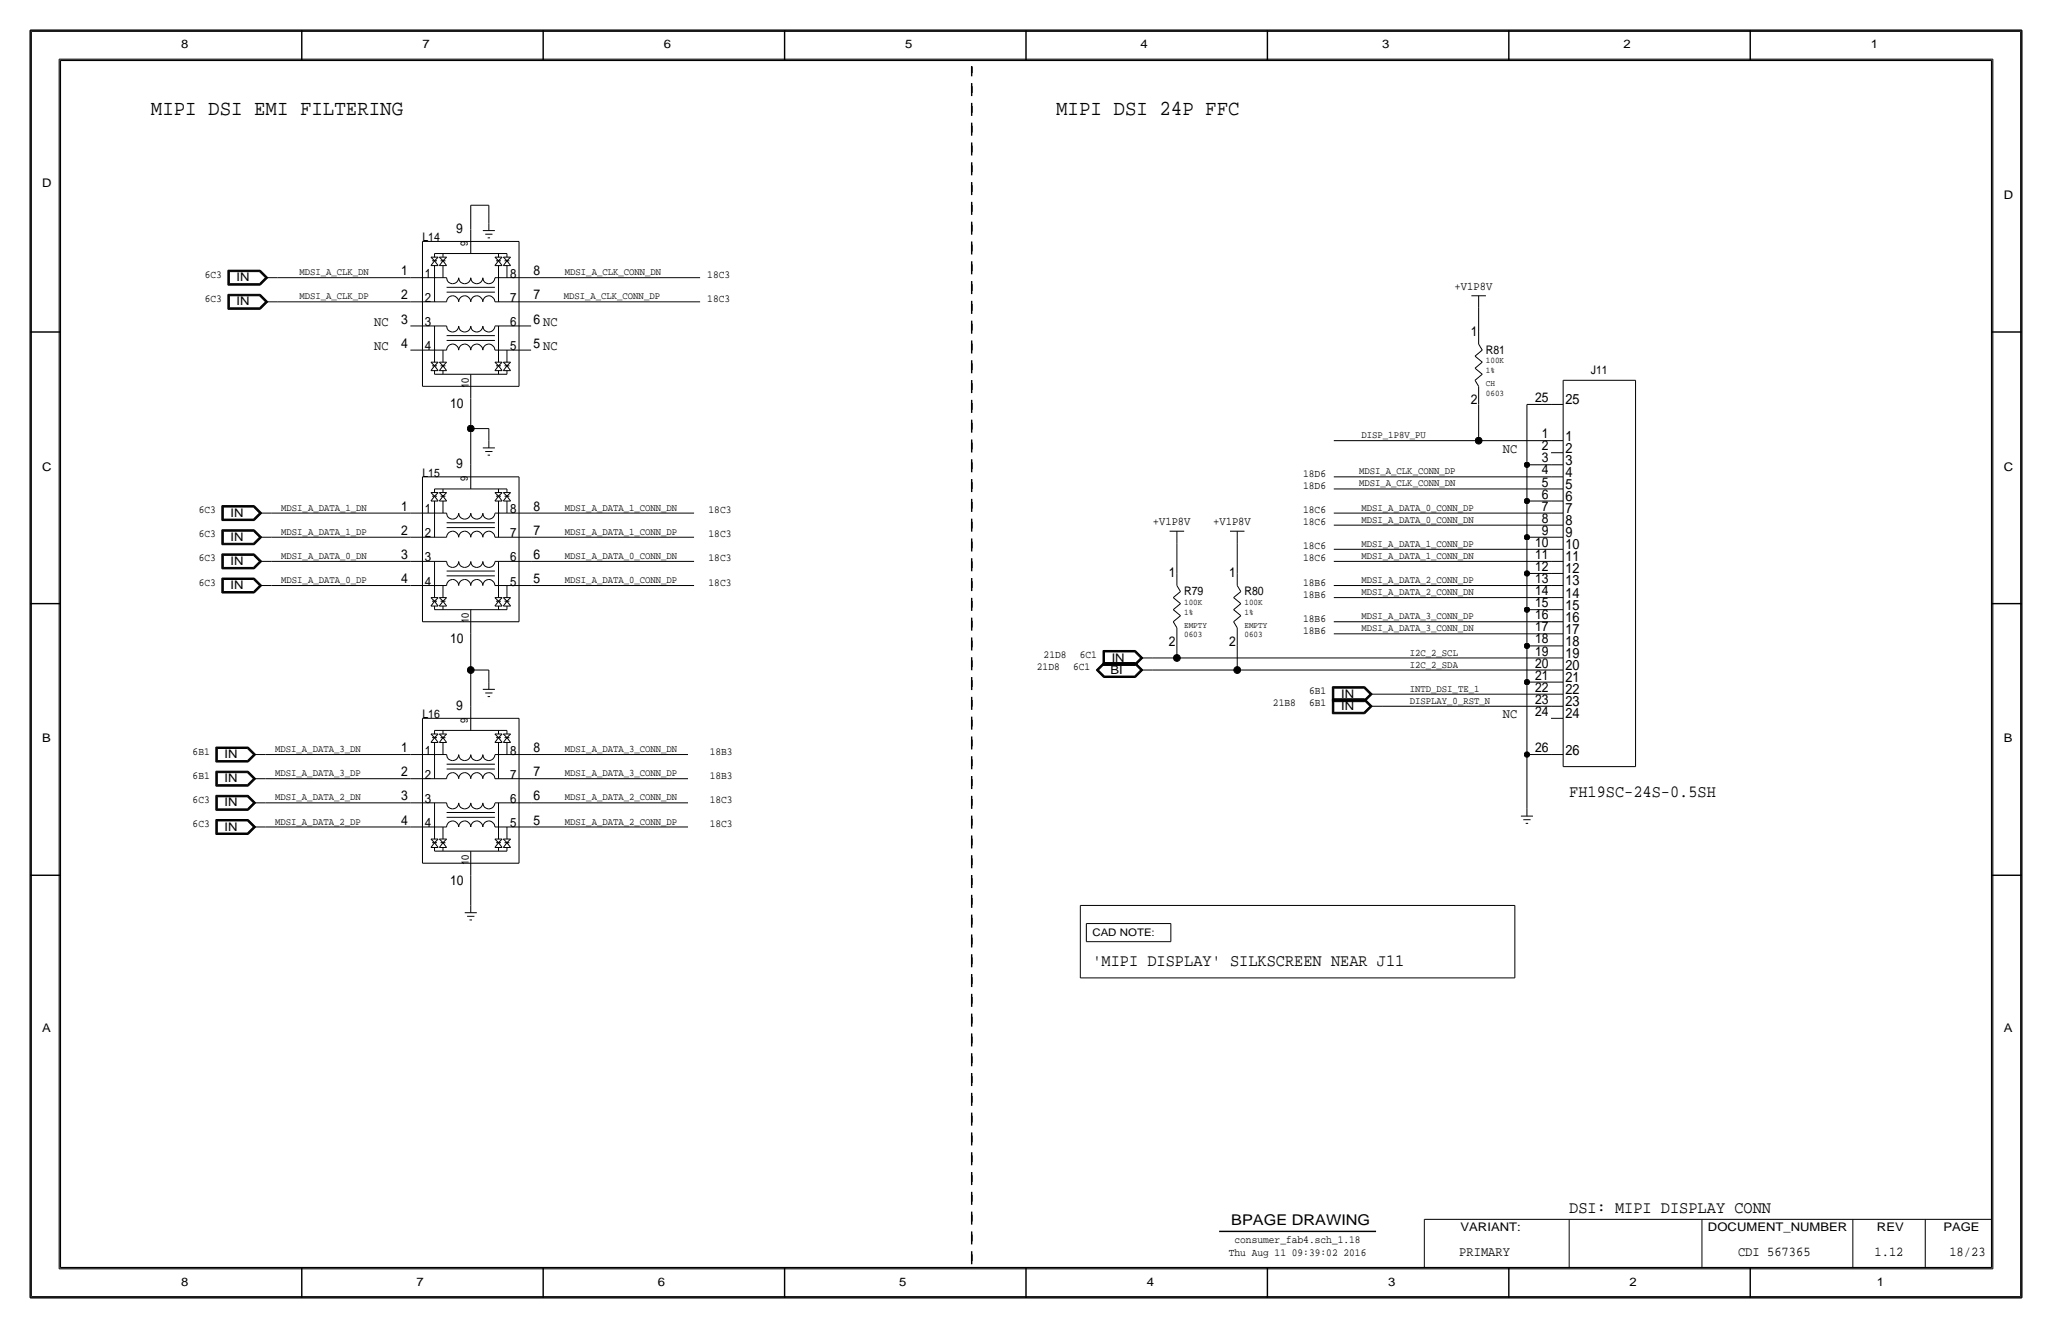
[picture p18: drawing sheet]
<svg xmlns="http://www.w3.org/2000/svg" width="432mm" height="279mm" viewBox="0 0 432 279" stroke-linecap="round" stroke-linejoin="round" font-family="sans-serif">
<defs><g id="words">
<g font-size="4.5">
<text x="31.7" y="24.1">MIPI DSI EMI FILTERING</text>
<text x="222.2" y="24.1">MIPI DSI 24P FFC</text>
</g>
<g font-size="3.6">
<text x="330.2" y="167.6">FH19SC-24S-0.5SH</text>
<text x="229.9" y="203.2">'MIPI DISPLAY' SILKSCREEN NEAR J11</text>
<text x="330.2" y="255.3">DSI: MIPI DISPLAY CONN</text>
</g>
<text font-size="3.1" x="259.1" y="257.8">BPAGE DRAWING</text>
<g font-size="3">
<text x="329.4" y="85.1">25</text>
<text x="329.4" y="95.2">2</text>
<text x="329.4" y="92.7">1</text>
<text x="329.4" y="100.3">4</text>
<text x="329.4" y="97.8">3</text>
<text x="329.4" y="107.9">7</text>
<text x="329.4" y="105.4">6</text>
<text x="329.4" y="102.8">5</text>
<text x="329.4" y="113">9</text>
<text x="329.4" y="110.5">8</text>
<text x="329.4" y="118.1">11</text>
<text x="329.4" y="115.6">10</text>
<text x="329.4" y="125.7">14</text>
<text x="329.4" y="123.2">13</text>
<text x="329.4" y="120.6">12</text>
<text x="329.4" y="130.8">16</text>
<text x="329.4" y="128.3">15</text>
<text x="329.4" y="135.9">18</text>
<text x="329.4" y="133.3">17</text>
<text x="329.4" y="143.5">21</text>
<text x="329.4" y="141">20</text>
<text x="329.4" y="138.4">19</text>
<text x="329.4" y="148.6">23</text>
<text x="329.4" y="146">22</text>
<text x="329.4" y="151.1">24</text>
<text x="329.4" y="158.8">26</text>
</g>
<g font-size="2.9">
<text x="96" y="49">9</text>
<text x="84.4" y="57.9">1</text>
<text x="112.3" y="57.9">8</text>
<text x="84.4" y="63">2</text>
<text x="112.3" y="63">7</text>
<text x="78.7" y="68.6">NC</text>
<text x="84.4" y="68.1">3</text>
<text x="112.3" y="68.1">6 NC</text>
<text x="309.5" y="70.6">1</text>
<text x="78.7" y="73.7">NC</text>
<text x="84.4" y="73.2">4</text>
<text x="112.3" y="73.2">5 NC</text>
<text x="94.7" y="85.9">10</text>
<text x="309.5" y="85.1">2</text>
<text x="323" y="84.6">25</text>
<text x="316.2" y="95.2">NC</text>
<text x="324.5" y="92.2">1</text>
<text x="324.5" y="94.7">2</text>
<text x="96" y="98.6">9</text>
<text x="324.5" y="99.8">4</text>
<text x="324.5" y="97.3">3</text>
<text x="84.4" y="107.4">1</text>
<text x="112.3" y="107.4">8</text>
<text x="324.5" y="102.4">5</text>
<text x="324.5" y="104.9">6</text>
<text x="324.5" y="107.4">7</text>
<text x="84.4" y="112.5">2</text>
<text x="112.3" y="112.5">7</text>
<text x="324.5" y="112.5">9</text>
<text x="324.5" y="110">8</text>
<text x="84.4" y="117.6">3</text>
<text x="112.3" y="117.6">6</text>
<text x="323" y="115.1">10</text>
<text x="323" y="117.6">11</text>
<text x="84.4" y="122.7">4</text>
<text x="112.3" y="122.7">5</text>
<text x="246" y="121.4">1</text>
<text x="258.7" y="121.4">1</text>
<text x="323" y="125.2">14</text>
<text x="323" y="122.7">13</text>
<text x="323" y="120.1">12</text>
<text x="323" y="127.8">15</text>
<text x="323" y="130.3">16</text>
<text x="94.7" y="135.4">10</text>
<text x="246" y="135.9">2</text>
<text x="258.7" y="135.9">2</text>
<text x="323" y="137.9">19</text>
<text x="323" y="135.4">18</text>
<text x="323" y="132.8">17</text>
<text x="323" y="140.5">20</text>
<text x="323" y="143">21</text>
<text x="96" y="149.4">9</text>
<text x="323" y="148.1">23</text>
<text x="323" y="145.5">22</text>
<text x="316.2" y="151.1">NC</text>
<text x="323" y="150.6">24</text>
<text x="84.4" y="158.2">1</text>
<text x="112.3" y="158.2">8</text>
<text x="323" y="158.2">26</text>
<text x="84.4" y="163.3">2</text>
<text x="112.3" y="163.3">7</text>
<text x="84.4" y="173.5">4</text>
<text x="84.4" y="168.4">3</text>
<text x="112.3" y="168.4">6</text>
<text x="112.3" y="173.5">5</text>
<text x="94.7" y="186.2">10</text>
<text x="307.1" y="264.2">PRIMARY</text>
<text x="365.7" y="264.2">CDI 567365</text>
<text x="394.5" y="264.2">1.12</text>
<text x="410.2" y="264.2">18/23</text>
</g>
<g font-size="2.7">
<text x="89.4" y="58.4">1</text>
<text x="107.4" y="58.4">8</text>
<text x="89.4" y="63.5">2</text>
<text x="107.4" y="63.5">7</text>
<text x="89.4" y="68.6">3</text>
<text x="107.4" y="68.6">6</text>
<text x="89.4" y="73.7">4</text>
<text x="107.4" y="73.7">5</text>
<text x="89.4" y="107.9">1</text>
<text x="107.4" y="107.9">8</text>
<text x="89.4" y="113">2</text>
<text x="107.4" y="113">7</text>
<text x="89.4" y="118.1">3</text>
<text x="107.4" y="118.1">6</text>
<text x="89.4" y="123.2">4</text>
<text x="107.4" y="123.2">5</text>
<text x="89.4" y="158.8">1</text>
<text x="107.4" y="158.7">8</text>
<text x="89.4" y="163.8">2</text>
<text x="107.4" y="163.8">7</text>
<text x="89.4" y="174">4</text>
<text x="89.4" y="168.9">3</text>
<text x="107.4" y="174">5</text>
<text x="107.4" y="168.9">6</text>
</g>
<g font-size="2.5">
<text x="38.1" y="10.2">8</text>
<text x="88.9" y="10.2">7</text>
<text x="139.7" y="10.2">6</text>
<text x="190.5" y="10.2">5</text>
<text x="240" y="10.2">4</text>
<text x="290.8" y="10.2">3</text>
<text x="341.6" y="10.2">2</text>
<text x="393.7" y="10.2">1</text>
<text x="8.9" y="39.4">D</text>
<text x="421.6" y="41.9">D</text>
<text x="88.9" y="50.8">L14</text>
<text x="49.8" y="59.2">IN</text>
<text x="49.8" y="64.3">IN</text>
<text x="306.1" y="61">+V1P8V</text>
<text x="312.7" y="74.4">R81</text>
<text x="334.8" y="78.7">J11</text>
<text x="8.9" y="99.1">C</text>
<text x="88.9" y="100.3">L15</text>
<text x="421.6" y="99.1">C</text>
<text x="48.5" y="113.8">IN</text>
<text x="48.5" y="108.7">IN</text>
<text x="242.6" y="110.5">+V1P8V</text>
<text x="255.3" y="110.5">+V1P8V</text>
<text x="48.5" y="118.9">IN</text>
<text x="48.5" y="124">IN</text>
<text x="249.2" y="125.2">R79</text>
<text x="261.9" y="125.2">R80</text>
<text x="233.7" y="141.7">BI</text>
<text x="233.9" y="139.2">IN</text>
<text x="282.2" y="149.4">IN</text>
<text x="282.2" y="146.8">IN</text>
<text x="88.9" y="151.1">L16</text>
<text x="8.9" y="156.2">B</text>
<text x="47.2" y="159.5">IN</text>
<text x="421.6" y="156.2">B</text>
<text x="47.2" y="164.6">IN</text>
<text x="47.2" y="169.7">IN</text>
<text x="47.2" y="174.8">IN</text>
<text x="8.9" y="217.2">A</text>
<text x="421.6" y="217.2">A</text>
<text x="307.3" y="259.1">VARIANT:</text>
<text x="359.4" y="259.1">DOCUMENT_NUMBER</text>
<text x="395" y="259.1">REV</text>
<text x="408.9" y="259.1">PAGE</text>
<text x="38.1" y="270.5">8</text>
<text x="87.6" y="270.5">7</text>
<text x="138.4" y="270.5">6</text>
<text x="189.2" y="270.5">5</text>
<text x="241.3" y="270.5">4</text>
<text x="292.1" y="270.5">3</text>
<text x="342.9" y="270.5">2</text>
<text x="395" y="270.5">1</text>
</g>
<g font-size="2.3">
<text x="43.1" y="58.4">6C3</text>
<text x="148.8" y="58.4">18C3</text>
<text x="43.1" y="63.5">6C3</text>
<text x="148.8" y="63.5">18C3</text>
<text x="274.2" y="100.3">18D6</text>
<text x="41.8" y="108">6C3</text>
<text x="149.1" y="107.9">18C3</text>
<text x="274.2" y="107.9">18C6</text>
<text x="274.2" y="102.9">18D6</text>
<text x="41.8" y="113">6C3</text>
<text x="149.1" y="113">18C3</text>
<text x="274.2" y="110.5">18C6</text>
<text x="41.8" y="118.1">6C3</text>
<text x="149.1" y="118.1">18C3</text>
<text x="274.2" y="118.1">18C6</text>
<text x="274.2" y="115.6">18C6</text>
<text x="41.8" y="123.2">6C3</text>
<text x="149.1" y="123.2">18C3</text>
<text x="274.2" y="123.2">18B6</text>
<text x="274.2" y="125.7">18B6</text>
<text x="274.2" y="130.8">18B6</text>
<text x="274.2" y="133.3">18B6</text>
<text x="218.2" y="141">21D8</text>
<text x="219.6" y="138.4">21D8</text>
<text x="225.8" y="141">6C1</text>
<text x="227.2" y="138.4">6C1</text>
<text x="267.9" y="148.6">21B8</text>
<text x="275.5" y="148.6">6B1</text>
<text x="275.5" y="146.1">6B1</text>
<text x="40.5" y="158.8">6B1</text>
<text x="149.4" y="158.7">18B3</text>
<text x="40.5" y="163.8">6B1</text>
<text x="149.3" y="163.8">18B3</text>
<text x="40.5" y="174">6C3</text>
<text x="40.5" y="168.9">6C3</text>
<text x="149.4" y="168.9">18C3</text>
<text x="149.4" y="174">18C3</text>
<text x="259.8" y="261.6">consumer_fab4.sch_1.18</text>
<text x="258.6" y="264.2">Thu Aug 11 09:39:02 2016</text>
</g>
<g font-size="2.2">
<text x="98.5" y="51.7" transform="rotate(-90 98.5 51.7)">9</text>
<text x="98.7" y="81.6" transform="rotate(-90 98.7 81.6)">10</text>
<text x="98.5" y="101.2" transform="rotate(-90 98.5 101.2)">9</text>
<text x="98.7" y="131.1" transform="rotate(-90 98.7 131.1)">10</text>
<text x="98.5" y="152" transform="rotate(-90 98.5 152)">9</text>
<text x="98.7" y="181.9" transform="rotate(-90 98.7 181.9)">10</text>
<text x="229.9" y="196.8">CAD NOTE:</text>
</g>
<g font-size="2.1">
<text x="63" y="57.9">MDSI_A_CLK_DN</text>
<text x="118.9" y="57.9">MDSI_A_CLK_CONN_DN</text>
<text x="63" y="63">MDSI_A_CLK_DP</text>
<text x="118.6" y="63">MDSI_A_CLK_CONN_DP</text>
<text x="286.5" y="92.2">DISP_1P8V_PU</text>
<text x="286" y="99.8">MDSI_A_CLK_CONN_DP</text>
<text x="59.2" y="107.4">MDSI_A_DATA_1_DN</text>
<text x="118.9" y="107.4">MDSI_A_DATA_1_CONN_DN</text>
<text x="286" y="102.4">MDSI_A_CLK_CONN_DN</text>
<text x="286.5" y="107.4">MDSI_A_DATA_0_CONN_DP</text>
<text x="59.2" y="112.5">MDSI_A_DATA_1_DP</text>
<text x="118.9" y="112.5">MDSI_A_DATA_1_CONN_DP</text>
<text x="286.5" y="110">MDSI_A_DATA_0_CONN_DN</text>
<text x="59.2" y="117.6">MDSI_A_DATA_0_DN</text>
<text x="118.9" y="117.6">MDSI_A_DATA_0_CONN_DN</text>
<text x="286.5" y="117.6">MDSI_A_DATA_1_CONN_DN</text>
<text x="286.5" y="115.1">MDSI_A_DATA_1_CONN_DP</text>
<text x="59.2" y="122.7">MDSI_A_DATA_0_DP</text>
<text x="118.9" y="122.7">MDSI_A_DATA_0_CONN_DP</text>
<text x="286.5" y="125.2">MDSI_A_DATA_2_CONN_DN</text>
<text x="286.5" y="122.7">MDSI_A_DATA_2_CONN_DP</text>
<text x="286.5" y="130.3">MDSI_A_DATA_3_CONN_DP</text>
<text x="286.5" y="132.8">MDSI_A_DATA_3_CONN_DN</text>
<text x="296.7" y="137.9">I2C_2_SCL</text>
<text x="296.7" y="140.5">I2C_2_SDA</text>
<text x="296.7" y="148.1">DISPLAY_0_RST_N</text>
<text x="296.7" y="145.5">INTD_DSI_TE_1</text>
<text x="57.9" y="158.2">MDSI_A_DATA_3_DN</text>
<text x="118.9" y="158.2">MDSI_A_DATA_3_CONN_DN</text>
<text x="57.9" y="163.3">MDSI_A_DATA_3_DP</text>
<text x="118.9" y="163.3">MDSI_A_DATA_3_CONN_DP</text>
<text x="57.9" y="173.5">MDSI_A_DATA_2_DP</text>
<text x="57.9" y="168.4">MDSI_A_DATA_2_DN</text>
<text x="118.9" y="168.4">MDSI_A_DATA_2_CONN_DN</text>
<text x="118.9" y="173.5">MDSI_A_DATA_2_CONN_DP</text>
</g>
<g font-size="1.8">
<text x="312.7" y="76.5">100K</text>
<text x="312.7" y="81.3">CH</text>
<text x="312.7" y="83.3">0603</text>
<text x="312.7" y="78.5">1%</text>
<text x="249.2" y="129.3">1%</text>
<text x="249.2" y="127.3">100K</text>
<text x="261.9" y="129.3">1%</text>
<text x="261.9" y="127.3">100K</text>
<text x="249.2" y="132.1">EMPTY</text>
<text x="249.2" y="134.1">0603</text>
<text x="261.9" y="132.1">EMPTY</text>
<text x="261.9" y="134.1">0603</text>
</g>
</g></defs>
<g fill="none" stroke="#000" stroke-width=".21">
<path d="M6.6 6.6h418.6zM6.6 6.6v266.2zM12.4 12.4v254.6zM12.4 12.4h407zM419.4 12.4v254.6zM425.2 6.6v266.2zM48 56.8h6.8zM48 56.8v3.2zM48 60h6.8zM48.1 56.9h6.6zM48.1 56.9v3zM48.1 59.9h6.6z"/>
<path d="M48.2 57v2.8zM48.2 59.8h6.5zM48.2 57h6.5zM48.3 57.2h6.3zM48.3 57.2v2.5zM48.3 59.7h6.3zM54.6 57.1l1.3 1.3zM54.6 59.7l1.3-1.3zM54.7 59.8l1.3-1.4zM54.7 57l1.3 1.4zM54.7 59.9l1.5-1.5zM54.7 56.9l1.5 1.5z"/>
<path d="M54.8 60l1.5-1.6zM54.8 56.8l1.5 1.6zM55.9 58.4h2.5zM58.4 58.4h28zM86.4 58.4h7.6zM88.9 50.8v30.5zM88.9 50.8h20.3zM90.7 55.9h1.5zM90.7 54.1h1.5zM90.7 54.1l.7 .8zM90.9 54.9h1zM91.4 54.9l.8 1z"/>
<path d="M91.4 54.9l-.7 1zM91.4 53.3v.8zM91.4 55.9v7.6zM91.4 53.3h15.3zM92.2 54.1l-.8 .8zM92.5 54.1l.7 .8zM92.5 55.9h1.5zM92.5 54.1h1.5zM92.7 54.9h1zM93.2 54.9l-.7 1zM93.2 53.3v.8zM93.2 55.9v2.5z"/>
<path d="M93.2 54.9l.8 1zM94 54.1l-.8 .8zM94 58.4a1.27 1.27 0 0 0 1.2 1.3 1.27 1.27 0 0 0 1.3-1.2M96.5 58.4a1.27 1.27 0 0 0 1.3 1.3 1.27 1.27 0 0 0 1.3-1.2M99.1 43.2v5.1zM99.1 43.2h3.8zM99.1 48.3v5zM99.1 58.4a1.27 1.27 0 0 0 1.2 1.3 1.27 1.27 0 0 0 1.3-1.2M101.6 48.5h2.5zM101.6 58.4a1.27 1.27 0 0 0 1.2 1.3 1.27 1.27 0 0 0 1.3-1.2M102.1 49.3h1.5zM102.6 50h.5z"/>
<path d="M102.9 43.2v3.8zM102.9 47v1.5zM104.1 54.1h1.6zM104.1 54.1l.8 .8zM104.1 55.9h1.6zM104.1 58.4h7.7zM104.4 54.9h1zM104.9 53.3v.8zM104.9 54.9l.8-.8zM104.9 55.9v7.6zM104.9 54.9l.8 1zM104.9 54.9l-.8 1z"/>
<path d="M105.9 54.1l.8 .8zM105.9 55.9h1.5zM105.9 54.1h1.5zM106.2 54.9h1zM106.7 54.9l-.8 1zM106.7 53.3v.8zM106.7 54.9l.7-.8zM106.7 55.9v2.5zM106.7 54.9l.7 1zM109.2 50.8v30.5zM111.8 58.4h35.5zM48 61.9h6.8z"/>
<path d="M48 61.9v3.2zM48 65.1h6.8zM48.1 62h6.6zM48.1 62v3zM48.1 65h6.6zM48.2 62.1v2.8zM48.2 64.9h6.5zM48.2 62.1h6.5zM48.3 62.2h6.3zM48.3 62.2v2.6zM48.3 64.8h6.3zM54.6 62.2l1.3 1.3z"/>
<path d="M54.6 64.8l1.3-1.3zM54.7 64.9l1.3-1.4zM54.7 62.1l1.3 1.4zM54.7 65l1.5-1.5zM54.7 62l1.5 1.5zM54.8 65.1l1.5-1.6zM54.8 61.9l1.5 1.6zM55.9 63.5h2.5zM58.4 63.5h28zM86.4 63.5h7.6zM86.4 73.7h7.6zM86.4 68.6h7.6z"/>
<path d="M90.7 78h1.5zM90.7 76.2h1.5zM90.7 76.2l.7 .8zM90.9 77h1zM91.4 77l.8 1zM91.4 77l-.7 1zM91.4 77l.8-.8zM91.4 78v.7zM91.4 78.7h15.3zM91.4 68.6v7.6zM92.5 76.2l.7 .8zM92.5 78h1.5z"/>
<path d="M92.5 76.2h1.5zM92.7 77h1zM93.2 77l-.7 1zM93.2 73.7v2.5zM93.2 77l.8-.8zM93.2 78v.7zM93.2 77l.8 1zM94 61.5h10.1zM94 71.6h10.1zM94 68.6a1.27 1.27 0 0 0 1.2 1.2 1.27 1.27 0 0 0 1.3-1.2M94 60.5h10.1zM94 70.6h10.1z"/>
<path d="M96.5 68.6a1.27 1.27 0 0 0 1.3 1.2 1.27 1.27 0 0 0 1.3-1.2M99.1 78.7v5.1zM99.1 68.6a1.27 1.27 0 0 0 1.2 1.2 1.27 1.27 0 0 0 1.3-1.2M101.6 68.6a1.27 1.27 0 0 0 1.2 1.2 1.27 1.27 0 0 0 1.3-1.2M104.1 78h1.6zM104.1 76.2h1.6zM104.1 76.2l.8 .8zM104.1 63.5h7.7zM104.1 73.7h7.7zM104.1 68.6h7.7zM104.1 63.5a1.27 1.27 0 0 0-1.2-1.3 1.27 1.27 0 0 0-1.3 1.3 1.27 1.27 0 0 0-1.3-1.3 1.27 1.27 0 0 0-1.2 1.3 1.27 1.27 0 0 0-1.3-1.3 1.27 1.27 0 0 0-1.3 1.3 1.27 1.27 0 0 0-1.2-1.3 1.27 1.27 0 0 0-1.3 1.3M104.1 73.7a1.27 1.27 0 0 0-1.2-1.3 1.27 1.27 0 0 0-1.3 1.3 1.27 1.27 0 0 0-1.3-1.3 1.27 1.27 0 0 0-1.2 1.3 1.27 1.27 0 0 0-1.3-1.3 1.27 1.27 0 0 0-1.3 1.3 1.27 1.27 0 0 0-1.2-1.3 1.27 1.27 0 0 0-1.3 1.3"/>
<path d="M104.4 77h1zM104.9 68.6v7.6zM104.9 77l.8-.8zM104.9 78v.7zM104.9 77l.8 1zM104.9 77l-.8 1zM105.9 76.2l.8 .8zM105.9 78h1.5zM105.9 76.2h1.5zM106.2 77h1zM106.7 77l-.8 1zM106.7 73.7v2.5z"/>
<path d="M106.7 77l.7-.8zM106.7 78v.7zM106.7 77l.7 1zM111.8 63.5h35.5zM309.6 62.2h3.1zM310.4 77.5l1.5 1.2zM310.4 74.9l1.5 1.3zM310.4 74.9l1.5-1.2zM310.4 77.5l1.5-1.3zM311.1 64.8v5zM311.1 72.4l.8 1.3zM311.1 69.9v2.5z"/>
<path d="M311.1 62.2v2.6zM88.9 81.3h20.3zM99.1 90.2v7.6zM99.1 83.8v6.4zM99.1 90.2h3.8zM99.1 97.8v5.1zM101.6 94.2h2.5zM102.1 95h1.5zM102.6 95.8h.5zM102.9 90.2v2.5zM102.9 92.7v1.5zM280.7 92.7h30.4z"/>
<path d="M310.4 80l.7 1.3zM310.4 80l1.5-1.3zM311.1 92.7h15.3zM311.1 85.1v7.6zM311.1 81.3v3.8zM321.3 97.8v7.6zM321.3 85.1v12.7zM321.3 97.8h5.1zM321.3 85.1h5.1zM326.4 85.1h2.5zM326.4 97.8h2.5zM326.4 95.2h2.5z"/>
<path d="M326.4 92.7h2.5zM328.9 80h15.3zM328.9 80v81.3zM344.2 80v81.3zM46.7 116.5v3.2zM46.7 119.7h6.8zM46.7 111.5v3.1zM46.7 114.6h6.8zM46.7 106.4v3.1zM46.7 109.5h6.8zM46.7 116.5h6.8zM46.7 111.5h6.8z"/>
<path d="M46.7 106.4h6.8zM46.8 116.6v3zM46.8 119.6h6.6zM46.8 111.6v2.9zM46.8 114.5h6.6zM46.8 106.5v2.9zM46.8 109.4h6.6zM46.8 116.6h6.6zM46.8 111.6h6.6zM46.8 106.5h6.6zM46.9 116.7h6.5zM46.9 111.7h6.5z"/>
<path d="M46.9 106.6h6.5zM46.9 116.7v2.8zM46.9 119.5h6.5zM46.9 111.7v2.7zM46.9 114.4h6.5zM46.9 106.6v2.7zM46.9 109.3h6.5zM47 116.8h6.3zM47 116.8v2.6zM47 119.4h6.3zM47 111.8h6.3zM47 111.8v2.5z"/>
<path d="M47 114.3h6.3zM47 106.7h6.3zM47 106.7v2.5zM47 109.2h6.3zM53.3 119.4l1.3-1.3zM53.3 114.3l1.3-1.3zM53.3 109.2l1.3-1.2zM53.3 116.8l1.3 1.3zM53.3 111.8l1.3 1.2zM53.3 106.7l1.3 1.2zM53.4 119.5l1.4-1.4zM53.4 114.4l1.4-1.4z"/>
<path d="M53.4 109.3l1.4-1.3zM53.4 116.7l1.4 1.4zM53.4 111.7l1.4 1.3zM53.4 106.6l1.4 1.3zM53.4 116.6l1.5 1.5zM53.4 111.6l1.5 1.4zM53.4 106.5l1.5 1.4zM53.4 119.6l1.5-1.5zM53.4 114.5l1.5-1.5zM53.4 109.4l1.5-1.5zM53.5 116.5l1.6 1.6zM53.5 111.5l1.6 1.5z"/>
<path d="M53.5 106.4l1.6 1.5zM53.5 119.7l1.6-1.6zM53.5 114.6l1.6-1.6zM53.5 109.5l1.6-1.6zM54.6 118.1h2.5zM54.6 113h2.5zM54.6 107.9h2.5zM57.1 118.1h29.3zM57.1 113h29.3zM57.1 107.9h29.3zM86.4 113h7.6zM86.4 107.9h7.6z"/>
<path d="M86.4 118.1h7.6zM88.9 100.3v30.5zM88.9 100.3h20.3zM90.7 105.4h1.5zM90.7 103.6h1.5zM90.7 103.6l.7 .8zM90.9 104.4h1zM91.4 104.4l.8 1zM91.4 104.4l-.7 1zM91.4 102.9v.7zM91.4 104.4l.8-.8zM91.4 105.4v7.6z"/>
<path d="M91.4 102.9h15.3zM91.4 118.1v7.6zM92.5 103.6l.7 .8zM92.5 105.4h1.5zM92.5 103.6h1.5zM92.7 104.4h1zM93.2 104.4l-.7 1zM93.2 102.9v.7zM93.2 104.4l.8-.8zM93.2 105.4v2.5zM93.2 104.4l.8 1zM94 111h10.1z"/>
<path d="M94 107.9a1.27 1.27 0 0 0 1.2 1.3 1.27 1.27 0 0 0 1.3-1.2M94 118.1a1.27 1.27 0 0 0 1.2 1.3 1.27 1.27 0 0 0 1.3-1.2M94 113a1.27 1.27 0 0 1 1.3-1.2 1.27 1.27 0 0 1 1.2 1.2 1.27 1.27 0 0 1 1.3-1.2 1.27 1.27 0 0 1 1.3 1.2 1.27 1.27 0 0 1 1.2-1.2 1.27 1.27 0 0 1 1.3 1.2 1.27 1.27 0 0 1 1.3-1.2 1.27 1.27 0 0 1 1.2 1.2M94 110h10.1zM96.5 107.9a1.27 1.27 0 0 0 1.3 1.3 1.27 1.27 0 0 0 1.3-1.2M96.5 118.1a1.27 1.27 0 0 0 1.3 1.3 1.27 1.27 0 0 0 1.3-1.2M99.1 107.9a1.27 1.27 0 0 0 1.2 1.3 1.27 1.27 0 0 0 1.3-1.2M99.1 118.1a1.27 1.27 0 0 0 1.2 1.3 1.27 1.27 0 0 0 1.3-1.2M101.6 107.9a1.27 1.27 0 0 0 1.2 1.3 1.27 1.27 0 0 0 1.3-1.2M101.6 118.1a1.27 1.27 0 0 0 1.2 1.3 1.27 1.27 0 0 0 1.3-1.2M104.1 103.6h1.6zM104.1 103.6l.8 .8z"/>
<path d="M104.1 113h7.7zM104.1 105.4h1.6zM104.1 118.1h7.7zM104.1 107.9h7.7zM104.4 104.4h1zM104.9 118.1v7.6zM104.9 102.9v.7zM104.9 104.4l.8-.8zM104.9 105.4v7.6zM104.9 104.4l.8 1zM104.9 104.4l-.8 1zM105.9 103.6l.8 .8z"/>
<path d="M105.9 105.4h1.5zM105.9 103.6h1.5zM106.2 104.4h1zM106.7 104.4l-.8 1zM106.7 102.9v.7zM106.7 104.4l.7-.8zM106.7 105.4v2.5zM106.7 104.4l.7 1zM109.2 100.3v30.5zM111.8 118.1h34.2zM111.8 107.9h34.2zM111.8 113h34.2z"/>
<path d="M246.1 111.8h3.1zM247.6 114.3v6.4zM247.6 111.8v2.5zM258.8 111.8h3.1zM260.3 114.3v6.4zM260.3 111.8v2.5zM280.7 100.3h45.7zM280.7 107.9h45.7zM280.7 102.9h45.7zM280.7 110.5h45.7zM280.7 115.6h45.7zM280.7 118.1h45.7z"/>
<path d="M321.3 113v7.7zM321.3 105.4v7.6zM321.3 113h5.1zM321.3 105.4h5.1zM326.4 118.1h2.5zM326.4 115.6h2.5zM326.4 113h2.5zM326.4 110.5h2.5zM326.4 107.9h2.5zM326.4 105.4h2.5zM326.4 102.9h2.5zM326.4 100.3h2.5z"/>
<path d="M46.7 121.6v3.2zM46.7 124.8h6.8zM46.7 121.6h6.8zM46.8 121.7v3zM46.8 124.7h6.6zM46.8 121.7h6.6zM46.9 121.8h6.5zM46.9 121.8v2.8zM46.9 124.6h6.5zM47 121.9h6.3zM47 121.9v2.6zM47 124.5h6.3z"/>
<path d="M53.3 124.5l1.3-1.3zM53.3 121.9l1.3 1.3zM53.4 124.6l1.4-1.4zM53.4 121.8l1.4 1.4zM53.4 121.7l1.5 1.5zM53.4 124.7l1.5-1.5zM53.5 121.6l1.6 1.6zM53.5 124.8l1.6-1.6zM54.6 123.2h2.5zM57.1 123.2h29.3zM86.4 123.2h7.6zM88.9 130.8h20.3z"/>
<path d="M90.7 127.5h1.5zM90.7 125.7h1.5zM90.7 125.7l.7 .8zM90.9 126.5h1zM91.4 126.5l.8 1zM91.4 126.5l-.7 1zM91.4 126.5l.8-.8zM91.4 127.5v.8zM91.4 128.3h15.3zM92.5 125.7l.7 .8zM92.5 127.5h1.5zM92.5 125.7h1.5z"/>
<path d="M92.7 126.5h1zM93.2 126.5l-.7 1zM93.2 123.2v2.5zM93.2 126.5l.8-.8zM93.2 127.5v.8zM93.2 126.5l.8 1zM94 121.2h10.1zM94 123.2a1.27 1.27 0 0 1 1.3-1.3 1.27 1.27 0 0 1 1.2 1.3 1.27 1.27 0 0 1 1.3-1.3 1.27 1.27 0 0 1 1.3 1.3 1.27 1.27 0 0 1 1.2-1.3 1.27 1.27 0 0 1 1.3 1.3 1.27 1.27 0 0 1 1.3-1.3 1.27 1.27 0 0 1 1.2 1.3M94 120.1h10.1zM99.1 133.3v7.7zM99.1 128.3v5.1zM104.1 127.5h1.6z"/>
<path d="M104.1 125.7h1.6zM104.1 125.7l.8 .8zM104.1 123.2h7.7zM104.4 126.5h1zM104.9 126.5l.8-.8zM104.9 127.5v.8zM104.9 126.5l.8 1zM104.9 126.5l-.8 1zM105.9 125.7l.8 .8zM105.9 127.5h1.5zM105.9 125.7h1.5zM106.2 126.5h1z"/>
<path d="M106.7 126.5l-.8 1zM106.7 123.2v2.5zM106.7 126.5l.7-.8zM106.7 127.5v.8zM106.7 126.5l.7 1zM111.8 123.2h34.2zM232.1 136.9v3.1zM232.1 136.9h6.8zM232.2 137v2.9zM232.2 139.9h6.7zM232.2 137h6.7zM232.3 139.4h6.6z"/>
<path d="M232.3 137.1h6.5zM232.3 139.5h6.6zM232.3 137.1v2.7zM232.3 139.8h6.5zM232.4 139.6h6.4zM232.4 139.7h6.4zM232.4 137.2h6.4zM232.4 137.2v2.5zM238.8 139.7l1.2-1.3zM238.8 139.7l1.2 1.3zM238.8 137.2l1.2 1.2zM238.8 139.8l1.4-1.4z"/>
<path d="M238.8 139.6l1.4 1.4zM238.8 137.1l1.4 1.3zM238.9 139.5l1.4 1.5zM238.9 137l1.4 1.4zM238.9 139.9l1.4-1.5zM238.9 139.4l1.6 1.6zM238.9 136.9l1.6 1.5zM240 138.4h2.6zM242.6 138.4h5zM246.9 128.3l1.5 1.2zM246.9 125.7l1.5 1.3zM246.9 125.7l1.5-1.2z"/>
<path d="M246.9 130.8l.7 1.3zM246.9 130.8l1.5-1.3zM246.9 128.3l1.5-1.3zM247.6 135.9v2.5zM247.6 132.1v3.8zM247.6 123.2l.8 1.3zM247.6 120.7v2.5zM247.7 138.4h78.7zM259.6 128.3l1.5 1.2zM259.6 125.7l1.5 1.3zM259.6 125.7l1.5-1.2zM259.6 130.8l.7 1.3z"/>
<path d="M259.6 130.8l1.5-1.3zM259.6 128.3l1.5-1.3zM260.3 135.9v5.1zM260.3 132.1v3.8zM260.3 123.2l.8 1.3zM260.3 120.7v2.5zM280.7 133.3h45.7zM280.7 123.2h45.7zM280.7 125.7h45.7zM280.7 130.8h45.7zM321.3 135.9v7.6zM321.3 128.3v7.6z"/>
<path d="M321.3 120.7v7.6zM321.3 135.9h5.1zM321.3 128.3h5.1zM321.3 120.7h5.1zM326.4 138.4h2.5zM326.4 135.9h2.5zM326.4 133.3h2.5zM326.4 130.8h2.5zM326.4 128.3h2.5zM326.4 125.7h2.5zM326.4 123.2h2.5zM326.4 120.7h2.5z"/>
<path d="M45.4 157.2v3.1zM45.4 157.2h6.8zM45.5 157.3h6.7zM45.5 157.3v2.9zM45.6 157.4v2.7zM45.6 157.4h6.5zM45.7 157.5h6.4zM45.7 157.5v2.5zM52.1 157.5l1.2 1.3zM52.1 157.4l1.4 1.4zM52.2 157.3l1.4 1.5zM52.2 157.2l1.6 1.6z"/>
<path d="M53.3 158.8h2.6zM53.8 158.7l-1.6 1.6zM55.9 158.8h30.5zM86.4 158.8h7.6zM88.9 151.1v30.5zM88.9 151.1h20.3zM90.7 156.2h1.5zM90.7 154.4h1.5zM90.7 154.4l.7 .8zM90.9 155.2h1zM91.4 155.2l.8 1zM91.4 155.2l-.7 1z"/>
<path d="M91.4 153.7v.7zM91.4 155.2l.8-.8zM91.4 156.2v7.6zM91.4 153.7h15.3zM92.5 154.4l.7 .8zM92.5 156.2h1.5zM92.5 154.4h1.5zM92.7 155.2h1zM93.2 155.2l-.7 1zM93.2 153.7v.7zM93.2 155.2l.8-.8zM93.2 156.2v2.6z"/>
<path d="M93.2 155.2l.8 1zM94 158.8a1.27 1.27 0 0 0 1.2 1.2 1.27 1.27 0 0 0 1.3-1.2M96.5 158.8a1.27 1.27 0 0 0 1.3 1.2 1.27 1.27 0 0 0 1.3-1.2M99.1 141v7.6zM99.1 141h3.8zM99.1 148.6v5.1zM99.1 158.8a1.27 1.27 0 0 0 1.2 1.2 1.27 1.27 0 0 0 1.3-1.2M101.6 145h2.5zM101.6 158.8a1.27 1.27 0 0 0 1.2 1.2 1.27 1.27 0 0 0 1.3-1.2M102.1 145.8h1.5zM102.6 146.6h.5zM102.9 141v2.5z"/>
<path d="M102.9 143.5v1.5zM104.1 154.4h1.6zM104.1 154.4l.8 .8zM104.1 156.2h1.6zM104.1 158.8h7.7zM104.4 155.2h1zM104.9 153.7v.7zM104.9 155.2l.8-.8zM104.9 156.2v7.6zM104.9 155.2l.8 1zM104.9 155.2l-.8 1zM105.9 154.4l.8 .8z"/>
<path d="M105.9 156.2h1.5zM105.9 154.4h1.5zM106.2 155.2h1zM106.7 155.2l-.8 1zM106.7 153.7v.7zM106.7 155.2l.7-.8zM106.7 156.2v2.6zM106.7 155.2l.7 1zM109.2 151.1v30.5zM111.8 158.8h33zM230.7 141l1.6 1.5zM230.7 141l1.6-1.6z"/>
<path d="M230.8 141l1.5-1.5zM230.8 141l1.5 1.4zM231 141l1.4-1.4zM231 141l1.4 1.3zM231.1 141l1.3 1.2zM231.1 141l1.3-1.3zM232.1 140h6.8zM232.3 142.5h6.6zM232.3 142.4h6.6zM232.4 142.3h6.4zM232.4 142.2h6.4zM238.8 142.2l1.2-1.2z"/>
<path d="M238.8 142.3l1.4-1.3zM238.9 142.4l1.4-1.4zM238.9 142.5l1.6-1.5zM238.9 140l1.6-1.6zM240 141h2.6zM242.6 141h17.7zM260.4 141h66zM280.4 147h6.8zM280.4 144.5h6.8zM280.4 147v3.2zM280.4 150.2h6.8zM280.4 144.5v3.1z"/>
<path d="M280.4 147.6h6.8zM280.5 147.1v3zM280.5 150.1h6.6zM280.5 144.6v2.9zM280.5 147.5h6.6zM280.5 147.1h6.6zM280.5 144.6h6.6zM280.6 147.2v2.8zM280.6 150h6.5zM280.6 144.7v2.7zM280.6 147.4h6.5zM280.6 147.2h6.5z"/>
<path d="M280.6 144.7h6.5zM280.7 147.3h6.3zM280.7 147.3v2.6zM280.7 149.9h6.3zM280.7 144.8h6.3zM280.7 144.8v2.5zM287 149.9l1.3-1.3zM287 147.3l1.3-1.2zM287 147.3l1.3 1.3zM287 144.8l1.3 1.2zM287.1 150l1.3-1.4zM287.1 147.4l1.3-1.3z"/>
<path d="M287.1 147.2l1.3 1.4zM287.1 144.7l1.3 1.3zM287.1 150.1l1.5-1.5zM287.1 147.5l1.5-1.5zM287.1 147.1l1.5 1.5zM287.1 144.6l1.5 1.4zM287.2 147l1.5 1.6zM287.2 144.5l1.5 1.5zM287.2 150.2l1.5-1.6zM287.2 147.6l1.5-1.6zM288.3 148.6h2.5zM288.3 146h2.5z"/>
<path d="M290.8 148.6h35.6zM290.8 146h35.6zM321.3 143.5v15.3zM321.3 158.7v11.5zM321.3 158.8h5.1zM321.3 143.5h5.1zM326.4 158.8h2.5zM326.4 151.1h2.5zM326.4 148.6h2.5zM326.4 146h2.5zM326.4 143.5h2.5zM326.4 141h2.5z"/>
<path d="M45.4 172.4v3.2zM45.4 175.6h6.8zM45.4 167.3v3.2zM45.4 170.5h6.8zM45.4 162.3v3.1zM45.4 165.4h6.8zM45.4 160.3h6.8zM45.4 172.4h6.8zM45.4 167.3h6.8zM45.4 162.3h6.8zM45.5 172.5h6.7zM45.5 167.4h6.7z"/>
<path d="M45.5 162.4h6.7zM45.5 172.5v3zM45.5 175.5h6.7zM45.5 167.4v3zM45.5 170.4h6.7zM45.5 162.4v2.9zM45.5 165.3h6.7zM45.5 160.2h6.7zM45.6 172.6v2.8zM45.6 175.4h6.5zM45.6 167.5v2.8zM45.6 170.3h6.5z"/>
<path d="M45.6 162.5v2.7zM45.6 165.2h6.5zM45.6 160.1h6.5zM45.6 172.6h6.5zM45.6 167.5h6.5zM45.6 162.5h6.5zM45.7 172.7h6.4zM45.7 172.7v2.6zM45.7 175.3h6.4zM45.7 167.6h6.4zM45.7 167.6v2.6zM45.7 170.2h6.4z"/>
<path d="M45.7 162.6h6.4zM45.7 162.6v2.5zM45.7 165.1h6.4zM45.7 160h6.4zM52.1 172.7l1.2 1.3zM52.1 167.6l1.2 1.3zM52.1 162.6l1.2 1.2zM52.1 175.3l1.2-1.3zM52.1 170.2l1.2-1.3zM52.1 165.1l1.2-1.3zM52.1 160l1.2-1.2zM52.1 175.4l1.4-1.4z"/>
<path d="M52.1 170.3l1.4-1.4zM52.1 165.2l1.4-1.4zM52.1 160.1l1.4-1.3zM52.1 172.6l1.4 1.4zM52.1 167.5l1.4 1.4zM52.1 162.5l1.4 1.3zM52.2 172.5l1.4 1.5zM52.2 167.4l1.4 1.5zM52.2 162.4l1.4 1.4zM52.2 175.5l1.4-1.5zM52.2 170.4l1.4-1.5zM52.2 165.3l1.4-1.5z"/>
<path d="M52.2 160.2l1.4-1.5zM52.2 172.4l1.6 1.6zM52.2 167.3l1.6 1.6zM52.2 162.3l1.6 1.5zM53.3 174h2.6zM53.3 168.9h2.6zM53.3 163.8h2.6zM53.8 174l-1.6 1.6zM53.8 168.9l-1.6 1.6zM53.8 163.8l-1.6 1.6zM55.9 168.9h30.5zM55.9 174h30.5z"/>
<path d="M55.9 163.8h30.5zM86.4 163.8h7.6zM86.4 174h7.6zM86.4 168.9h7.6zM90.7 178.3h1.5zM90.7 176.5h1.5zM90.7 176.5l.7 .8zM90.9 177.3h1zM91.4 177.3l.8 1zM91.4 177.3l-.7 1zM91.4 177.3l.8-.8zM91.4 178.3v.8z"/>
<path d="M91.4 179.1h15.3zM91.4 168.9v7.6zM92.5 176.5l.7 .8zM92.5 178.3h1.5zM92.5 176.5h1.5zM92.7 177.3h1zM93.2 177.3l-.7 1zM93.2 174v2.5zM93.2 177.3l.8-.8zM93.2 178.3v.8zM93.2 177.3l.8 1zM94 161.8h10.1z"/>
<path d="M94 172h10.1zM94 168.9a1.27 1.27 0 0 0 1.2 1.3 1.27 1.27 0 0 0 1.3-1.2M94 163.8a1.27 1.27 0 0 1 1.3-1.2 1.27 1.27 0 0 1 1.2 1.2 1.27 1.27 0 0 1 1.3-1.2 1.27 1.27 0 0 1 1.3 1.2 1.27 1.27 0 0 1 1.2-1.2 1.27 1.27 0 0 1 1.3 1.2 1.27 1.27 0 0 1 1.3-1.2 1.27 1.27 0 0 1 1.2 1.2M94 174a1.27 1.27 0 0 1 1.3-1.3 1.27 1.27 0 0 1 1.2 1.3 1.27 1.27 0 0 1 1.3-1.3 1.27 1.27 0 0 1 1.3 1.3 1.27 1.27 0 0 1 1.2-1.3 1.27 1.27 0 0 1 1.3 1.3 1.27 1.27 0 0 1 1.3-1.3 1.27 1.27 0 0 1 1.2 1.3M94 160.8h10.1zM94 170.9h10.1zM96.5 168.9a1.27 1.27 0 0 0 1.3 1.3 1.27 1.27 0 0 0 1.3-1.2M99.1 179.1v5.1zM99.1 168.9a1.27 1.27 0 0 0 1.2 1.3 1.27 1.27 0 0 0 1.3-1.2M101.6 168.9a1.27 1.27 0 0 0 1.2 1.3 1.27 1.27 0 0 0 1.3-1.2M104.1 178.3h1.6zM104.1 176.5h1.6z"/>
<path d="M104.1 176.5l.8 .8zM104.1 163.8h7.7zM104.1 174h7.7zM104.1 168.9h7.7zM104.4 177.3h1zM104.9 168.9v7.6zM104.9 177.3l.8-.8zM104.9 178.3v.8zM104.9 177.3l.8 1zM104.9 177.3l-.8 1zM105.9 176.5l.8 .8zM105.9 178.3h1.5z"/>
<path d="M105.9 176.5h1.5zM106.2 177.3h1zM106.7 177.3l-.8 1zM106.7 174v2.5zM106.7 177.3l.7-.8zM106.7 178.3v.8zM106.7 177.3l.7 1zM111.8 168.9h33zM111.8 174h33zM111.8 163.8h33zM320 171.7h2.6zM320.5 172.5h1.6z"/>
<path d="M321.1 173.2h.5zM321.3 170.2v1.5zM328.9 161.3h15.3zM88.9 181.6h20.3zM97.8 192h2.5zM98.3 192.8h1.5zM98.8 193.5h.5zM99.1 184.1v6.4zM99.1 190.5v1.5zM227.3 190.5h91.5zM227.3 190.5v15.2zM228.6 194.3v3.8z"/>
<path d="M228.6 198.1h17.8zM228.6 194.3h17.8zM246.4 194.3v3.8zM318.8 190.5v15.2zM227.3 205.7h91.5zM299.7 256.5v10.2zM299.7 256.5h119.4zM330.2 256.5v10.2zM358.1 256.5v10.2zM389.9 256.5v10.2zM405.1 256.5v10.2zM6.6 272.8h418.6z"/>
<path d="M12.4 267h407z"/>
</g>
<path d="M204.5 14v252.7z" fill="none" stroke="#000" stroke-width=".3" stroke-dasharray="2.1" stroke-linecap="butt"/>
<g fill="#000" stroke="#000" stroke-width=".21">
<circle cx="99.1" cy="90.2" r=".71"/>
<circle cx="311.2" cy="92.7" r=".71"/>
<circle cx="321.3" cy="97.8" r=".56"/>
<circle cx="321.3" cy="113" r=".56"/>
<circle cx="321.3" cy="105.4" r=".56"/>
<circle cx="247.7" cy="138.4" r=".71"/>
<circle cx="321.3" cy="128.3" r=".56"/>
<circle cx="321.3" cy="120.6" r=".56"/>
<circle cx="321.3" cy="135.9" r=".56"/>
<circle cx="99.1" cy="141" r=".71"/>
<circle cx="260.4" cy="141" r=".71"/>
<circle cx="321.3" cy="158.7" r=".56"/>
<circle cx="321.3" cy="143.5" r=".56"/>
</g>
<g fill="none" stroke="#000" stroke-width=".3">
<path d="M6.3 6.4v266.7zM6.4 6.4h419zM12.7 12.7h406.4zM12.7 12.7v254zM63.5 6.4v6.3zM114.3 6.4v6.3zM165.1 6.4v6.3zM215.9 6.3v6.4zM266.7 6.4v6.3zM317.5 6.4v6.3zM368.3 6.4v6.3zM419.1 12.7v254z"/>
<path d="M425.4 6.4v266.7zM6.3 69.8h6.4zM419.1 69.8h6.3zM6.3 127h6.4zM419.1 127h6.3zM6.3 184.1h6.4zM419.1 184.1h6.3zM256.5 259.1h33.1zM6.4 273h419zM12.7 266.7h406.4zM63.5 266.7v6.4zM114.3 266.7v6.4z"/>
<path d="M165.1 266.7v6.4zM215.9 266.7v6.3zM266.7 266.7v6.4zM317.5 266.7v6.4zM368.3 266.7v6.4z"/>
</g>
<use href="#words"/>
</svg>
